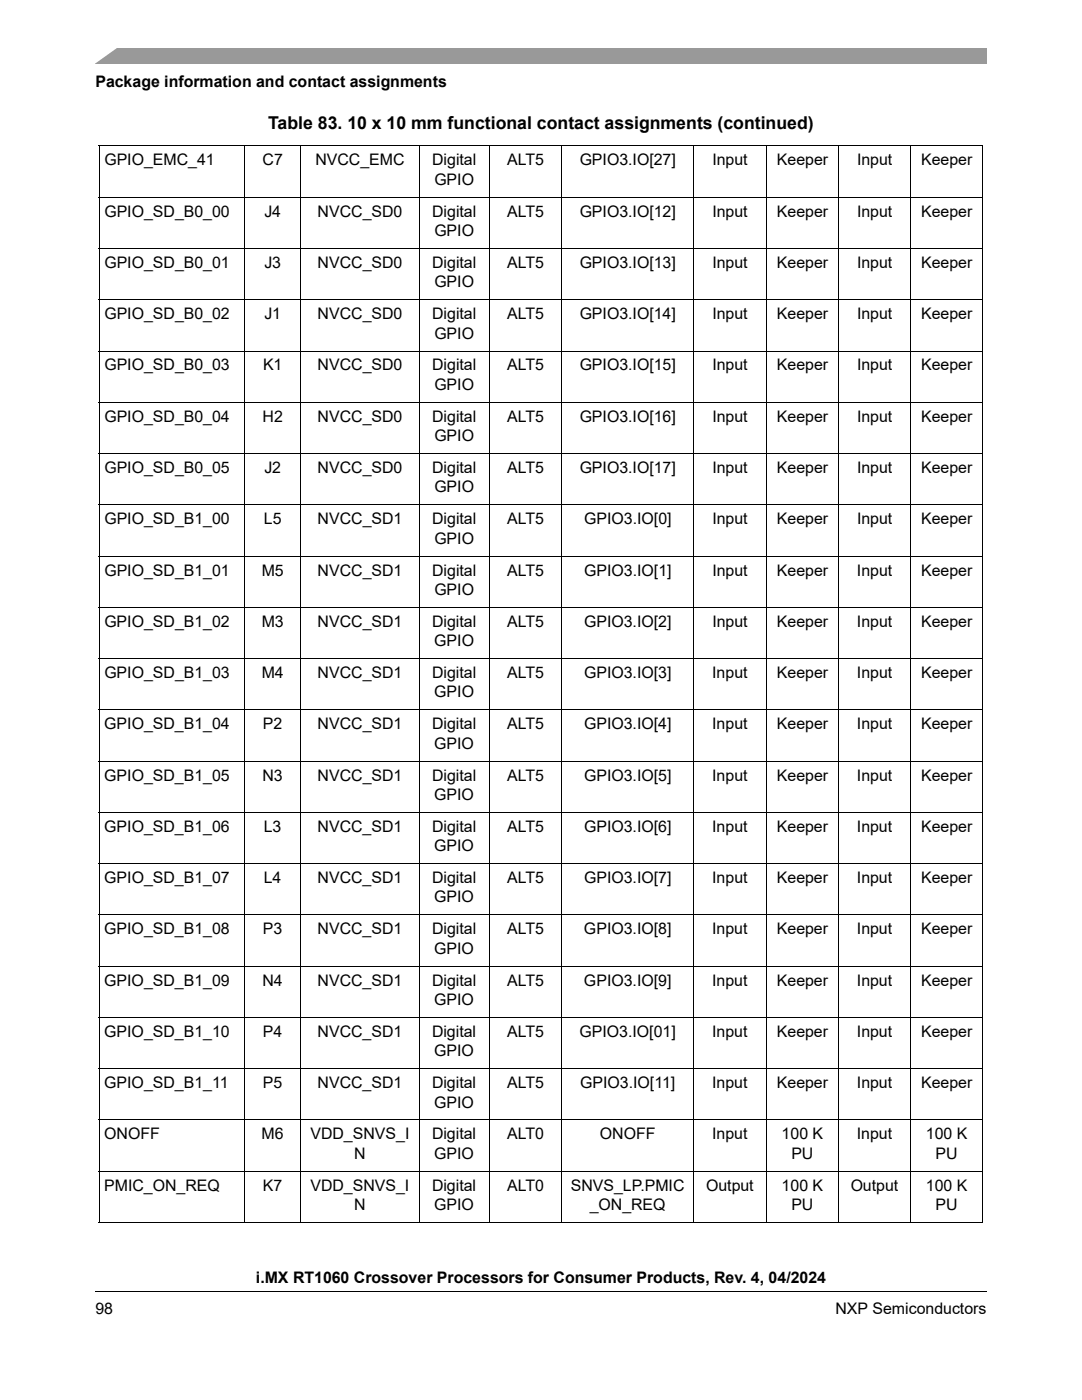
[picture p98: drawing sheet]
<svg xmlns="http://www.w3.org/2000/svg" width="216mm" height="279mm" viewBox="0 0 216 279" stroke-linecap="round" stroke-linejoin="round" font-family="sans-serif">
<defs><g id="words">
<text font-size="3.5" x="53.5" y="25.8">Table 83. 10 x 10 mm functional contact assignments (continued)</text>
<g font-size="3.2">
<text x="19" y="17.4">Package information and contact assignments</text>
<text x="20.8" y="33">GPIO_EMC_41</text>
<text x="52.4" y="33">C7</text>
<text x="62.9" y="33">NVCC_EMC</text>
<text x="86.2" y="33">Digital</text>
<text x="101.2" y="33">ALT5</text>
<text x="115.7" y="33">GPIO3.IO[27]</text>
<text x="142.1" y="33">Input</text>
<text x="155" y="33">Keeper</text>
<text x="171" y="33">Input</text>
<text x="183.8" y="33">Keeper</text>
<text x="86.7" y="36.9">GPIO</text>
<text x="20.8" y="43.2">GPIO_SD_B0_00</text>
<text x="52.7" y="43.2">J4</text>
<text x="63.4" y="43.2">NVCC_SD0</text>
<text x="86.2" y="43.2">Digital</text>
<text x="86.7" y="47.1">GPIO</text>
<text x="101.2" y="43.2">ALT5</text>
<text x="115.7" y="43.2">GPIO3.IO[12]</text>
<text x="142.1" y="43.2">Input</text>
<text x="155" y="43.2">Keeper</text>
<text x="171" y="43.2">Input</text>
<text x="183.8" y="43.2">Keeper</text>
<text x="20.8" y="53.5">GPIO_SD_B0_01</text>
<text x="52.7" y="53.5">J3</text>
<text x="63.4" y="53.5">NVCC_SD0</text>
<text x="86.2" y="53.5">Digital</text>
<text x="101.2" y="53.5">ALT5</text>
<text x="115.7" y="53.5">GPIO3.IO[13]</text>
<text x="142.1" y="53.5">Input</text>
<text x="155" y="53.5">Keeper</text>
<text x="171" y="53.5">Input</text>
<text x="183.8" y="53.5">Keeper</text>
<text x="86.7" y="57.4">GPIO</text>
<text x="20.8" y="63.7">GPIO_SD_B0_02</text>
<text x="52.7" y="63.7">J1</text>
<text x="63.4" y="63.7">NVCC_SD0</text>
<text x="86.2" y="63.7">Digital</text>
<text x="101.2" y="63.7">ALT5</text>
<text x="115.7" y="63.7">GPIO3.IO[14]</text>
<text x="142.1" y="63.7">Input</text>
<text x="155" y="63.7">Keeper</text>
<text x="171" y="63.7">Input</text>
<text x="183.8" y="63.7">Keeper</text>
<text x="86.7" y="67.6">GPIO</text>
<text x="20.8" y="73.9">GPIO_SD_B0_03</text>
<text x="52.5" y="73.9">K1</text>
<text x="63.4" y="73.9">NVCC_SD0</text>
<text x="86.2" y="73.9">Digital</text>
<text x="86.7" y="77.8">GPIO</text>
<text x="101.2" y="73.9">ALT5</text>
<text x="115.7" y="73.9">GPIO3.IO[15]</text>
<text x="142.1" y="73.9">Input</text>
<text x="155" y="73.9">Keeper</text>
<text x="171" y="73.9">Input</text>
<text x="183.8" y="73.9">Keeper</text>
<text x="20.8" y="84.2">GPIO_SD_B0_04</text>
<text x="52.4" y="84.2">H2</text>
<text x="63.4" y="84.2">NVCC_SD0</text>
<text x="86.2" y="84.2">Digital</text>
<text x="86.7" y="88">GPIO</text>
<text x="101.2" y="84.2">ALT5</text>
<text x="115.7" y="84.2">GPIO3.IO[16]</text>
<text x="142.1" y="84.2">Input</text>
<text x="155" y="84.2">Keeper</text>
<text x="171" y="84.2">Input</text>
<text x="183.8" y="84.2">Keeper</text>
<text x="20.8" y="94.4">GPIO_SD_B0_05</text>
<text x="52.8" y="94.4">J2</text>
<text x="63.4" y="94.4">NVCC_SD0</text>
<text x="86.2" y="94.4">Digital</text>
<text x="101.2" y="94.4">ALT5</text>
<text x="115.7" y="94.4">GPIO3.IO[17]</text>
<text x="142.1" y="94.4">Input</text>
<text x="155" y="94.4">Keeper</text>
<text x="171" y="94.4">Input</text>
<text x="183.8" y="94.4">Keeper</text>
<text x="86.7" y="98.3">GPIO</text>
<text x="20.8" y="104.6">GPIO_SD_B1_00</text>
<text x="52.7" y="104.6">L5</text>
<text x="63.4" y="104.6">NVCC_SD1</text>
<text x="86.2" y="104.6">Digital</text>
<text x="101.2" y="104.6">ALT5</text>
<text x="116.6" y="104.6">GPIO3.IO[0]</text>
<text x="142.1" y="104.6">Input</text>
<text x="155" y="104.6">Keeper</text>
<text x="171" y="104.6">Input</text>
<text x="183.8" y="104.6">Keeper</text>
<text x="86.7" y="108.5">GPIO</text>
<text x="20.8" y="114.9">GPIO_SD_B1_01</text>
<text x="52.2" y="114.9">M5</text>
<text x="63.4" y="114.9">NVCC_SD1</text>
<text x="86.2" y="114.9">Digital</text>
<text x="86.7" y="118.7">GPIO</text>
<text x="101.2" y="114.9">ALT5</text>
<text x="116.5" y="114.9">GPIO3.IO[1]</text>
<text x="142.1" y="114.9">Input</text>
<text x="155" y="114.9">Keeper</text>
<text x="171" y="114.9">Input</text>
<text x="183.8" y="114.9">Keeper</text>
<text x="20.8" y="125.1">GPIO_SD_B1_02</text>
<text x="52.2" y="125.1">M3</text>
<text x="63.4" y="125.1">NVCC_SD1</text>
<text x="86.2" y="125.1">Digital</text>
<text x="101.2" y="125.1">ALT5</text>
<text x="116.5" y="125.1">GPIO3.IO[2]</text>
<text x="142.1" y="125.1">Input</text>
<text x="155" y="125.1">Keeper</text>
<text x="171" y="125.1">Input</text>
<text x="183.8" y="125.1">Keeper</text>
<text x="86.7" y="129">GPIO</text>
<text x="20.8" y="135.3">GPIO_SD_B1_03</text>
<text x="52.2" y="135.3">M4</text>
<text x="63.4" y="135.3">NVCC_SD1</text>
<text x="86.2" y="135.3">Digital</text>
<text x="101.2" y="135.3">ALT5</text>
<text x="116.5" y="135.3">GPIO3.IO[3]</text>
<text x="142.1" y="135.3">Input</text>
<text x="155" y="135.3">Keeper</text>
<text x="171" y="135.3">Input</text>
<text x="183.8" y="135.3">Keeper</text>
<text x="86.7" y="139.2">GPIO</text>
<text x="20.8" y="145.5">GPIO_SD_B1_04</text>
<text x="52.5" y="145.5">P2</text>
<text x="63.4" y="145.5">NVCC_SD1</text>
<text x="86.2" y="145.5">Digital</text>
<text x="86.7" y="149.4">GPIO</text>
<text x="101.2" y="145.5">ALT5</text>
<text x="116.5" y="145.5">GPIO3.IO[4]</text>
<text x="142.1" y="145.5">Input</text>
<text x="155" y="145.5">Keeper</text>
<text x="171" y="145.5">Input</text>
<text x="183.8" y="145.5">Keeper</text>
<text x="20.8" y="155.8">GPIO_SD_B1_05</text>
<text x="52.4" y="155.8">N3</text>
<text x="63.4" y="155.8">NVCC_SD1</text>
<text x="86.2" y="155.8">Digital</text>
<text x="101.2" y="155.8">ALT5</text>
<text x="116.5" y="155.8">GPIO3.IO[5]</text>
<text x="142.1" y="155.8">Input</text>
<text x="155" y="155.8">Keeper</text>
<text x="171" y="155.8">Input</text>
<text x="183.8" y="155.8">Keeper</text>
<text x="86.7" y="159.7">GPIO</text>
<text x="20.8" y="166">GPIO_SD_B1_06</text>
<text x="52.6" y="166">L3</text>
<text x="63.4" y="166">NVCC_SD1</text>
<text x="86.2" y="166">Digital</text>
<text x="101.2" y="166">ALT5</text>
<text x="116.5" y="166">GPIO3.IO[6]</text>
<text x="142.1" y="166">Input</text>
<text x="155" y="166">Keeper</text>
<text x="171" y="166">Input</text>
<text x="183.8" y="166">Keeper</text>
<text x="86.7" y="169.9">GPIO</text>
<text x="20.8" y="176.2">GPIO_SD_B1_07</text>
<text x="52.6" y="176.2">L4</text>
<text x="63.4" y="176.2">NVCC_SD1</text>
<text x="86.2" y="176.2">Digital</text>
<text x="101.2" y="176.2">ALT5</text>
<text x="116.5" y="176.2">GPIO3.IO[7]</text>
<text x="142.1" y="176.2">Input</text>
<text x="155" y="176.2">Keeper</text>
<text x="171" y="176.2">Input</text>
<text x="183.8" y="176.2">Keeper</text>
<text x="86.7" y="180.1">GPIO</text>
<text x="20.8" y="186.5">GPIO_SD_B1_08</text>
<text x="52.5" y="186.5">P3</text>
<text x="63.4" y="186.5">NVCC_SD1</text>
<text x="86.2" y="186.5">Digital</text>
<text x="86.6" y="190.3">GPIO</text>
<text x="101.2" y="186.5">ALT5</text>
<text x="116.5" y="186.5">GPIO3.IO[8]</text>
<text x="142.1" y="186.5">Input</text>
<text x="155" y="186.5">Keeper</text>
<text x="171" y="186.5">Input</text>
<text x="183.8" y="186.5">Keeper</text>
<text x="20.8" y="196.7">GPIO_SD_B1_09</text>
<text x="52.4" y="196.7">N4</text>
<text x="63.4" y="196.7">NVCC_SD1</text>
<text x="86.2" y="196.7">Digital</text>
<text x="101.2" y="196.7">ALT5</text>
<text x="116.5" y="196.7">GPIO3.IO[9]</text>
<text x="142.1" y="196.7">Input</text>
<text x="155" y="196.7">Keeper</text>
<text x="171" y="196.7">Input</text>
<text x="183.8" y="196.7">Keeper</text>
<text x="86.6" y="200.6">GPIO</text>
<text x="20.8" y="206.9">GPIO_SD_B1_10</text>
<text x="52.5" y="206.9">P4</text>
<text x="63.4" y="206.9">NVCC_SD1</text>
<text x="86.2" y="206.9">Digital</text>
<text x="101.2" y="206.9">ALT5</text>
<text x="115.6" y="206.9">GPIO3.IO[01]</text>
<text x="142.1" y="206.9">Input</text>
<text x="155" y="206.9">Keeper</text>
<text x="171" y="206.9">Input</text>
<text x="183.8" y="206.9">Keeper</text>
<text x="86.6" y="210.8">GPIO</text>
<text x="20.8" y="217.2">GPIO_SD_B1_11</text>
<text x="52.5" y="217.2">P5</text>
<text x="63.4" y="217.2">NVCC_SD1</text>
<text x="86.2" y="217.2">Digital</text>
<text x="86.6" y="221">GPIO</text>
<text x="101.2" y="217.2">ALT5</text>
<text x="115.8" y="217.2">GPIO3.IO[11]</text>
<text x="142.1" y="217.2">Input</text>
<text x="155" y="217.2">Keeper</text>
<text x="171" y="217.2">Input</text>
<text x="183.8" y="217.2">Keeper</text>
<text x="20.8" y="227.4">ONOFF</text>
<text x="52.2" y="227.4">M6</text>
<text x="61.9" y="227.4">VDD_SNVS_I</text>
<text x="86.2" y="227.4">Digital</text>
<text x="101.2" y="227.4">ALT0</text>
<text x="119.7" y="227.4">ONOFF</text>
<text x="142.1" y="227.4">Input</text>
<text x="156" y="227.4">100 K</text>
<text x="171" y="227.4">Input</text>
<text x="184.8" y="227.4">100 K</text>
<text x="70.7" y="231.3">N</text>
<text x="86.6" y="231.3">GPIO</text>
<text x="157.9" y="231.3">PU</text>
<text x="186.7" y="231.3">PU</text>
<text x="20.8" y="237.6">PMIC_ON_REQ</text>
<text x="52.5" y="237.6">K7</text>
<text x="61.9" y="237.6">VDD_SNVS_I</text>
<text x="86.2" y="237.6">Digital</text>
<text x="101.2" y="237.6">ALT0</text>
<text x="113.9" y="237.6">SNVS_LP.PMIC</text>
<text x="140.9" y="237.6">Output</text>
<text x="156" y="237.6">100 K</text>
<text x="169.7" y="237.6">Output</text>
<text x="184.7" y="237.6">100 K</text>
<text x="70.7" y="241.5">N</text>
<text x="86.6" y="241.5">GPIO</text>
<text x="117.7" y="241.5">_ON_REQ</text>
<text x="157.9" y="241.5">PU</text>
<text x="186.7" y="241.5">PU</text>
<text x="51.1" y="256.1">i.MX RT1060 Crossover Processors for Consumer Products, Rev. 4, 04/2024</text>
<text x="19" y="262.3">98</text>
<text x="166.7" y="262.3">NXP Semiconductors</text>
</g>
</g></defs>
<path d="M19 257.7v.2zM196.8 257.7l.1 .2z" fill="#000"/>
<path d="M19 257.8h177.8" fill="none" stroke="#000" stroke-width=".2"/>
<path d="M19 9.5h177.8v3.2h-177.8z" fill="#999"/>
<path d="M17.1 9.2h6.8l-5.3 3.8h-1.5z" fill-rule="evenodd" fill="#fff"/>
<g fill="none" stroke="#000" stroke-width=".2">
<path d="M19.7 29.1h176.5M19.7 39.4h176.5M19.8 29.2v214.7M48.8 29v215.1M60 29v215.1M83.6 29v215.1M97.6 29v215.1M112.1 29v215.1M138.4 29v215.1M152.9 29v215.1M167.3 29v215.1M181.7 29v215.1"/>
<path d="M196.1 29.2v214.7M19.7 49.6h176.5M19.7 59.8h176.5M19.7 70.1h176.5M19.7 80.3h176.5M19.7 90.5h176.5M19.7 100.8h176.5M19.7 111h176.5M19.7 121.2h176.5M19.7 131.4h176.5M19.7 141.7h176.5M19.7 151.9h176.5"/>
<path d="M19.7 162.1h176.5M19.7 172.4h176.5M19.7 182.6h176.5M19.7 192.8h176.5M19.7 203h176.5M19.7 213.3h176.5M19.7 223.5h176.5M19.7 233.8h176.5M19.7 244h176.5"/>
</g>
<use href="#words"/>
</svg>
